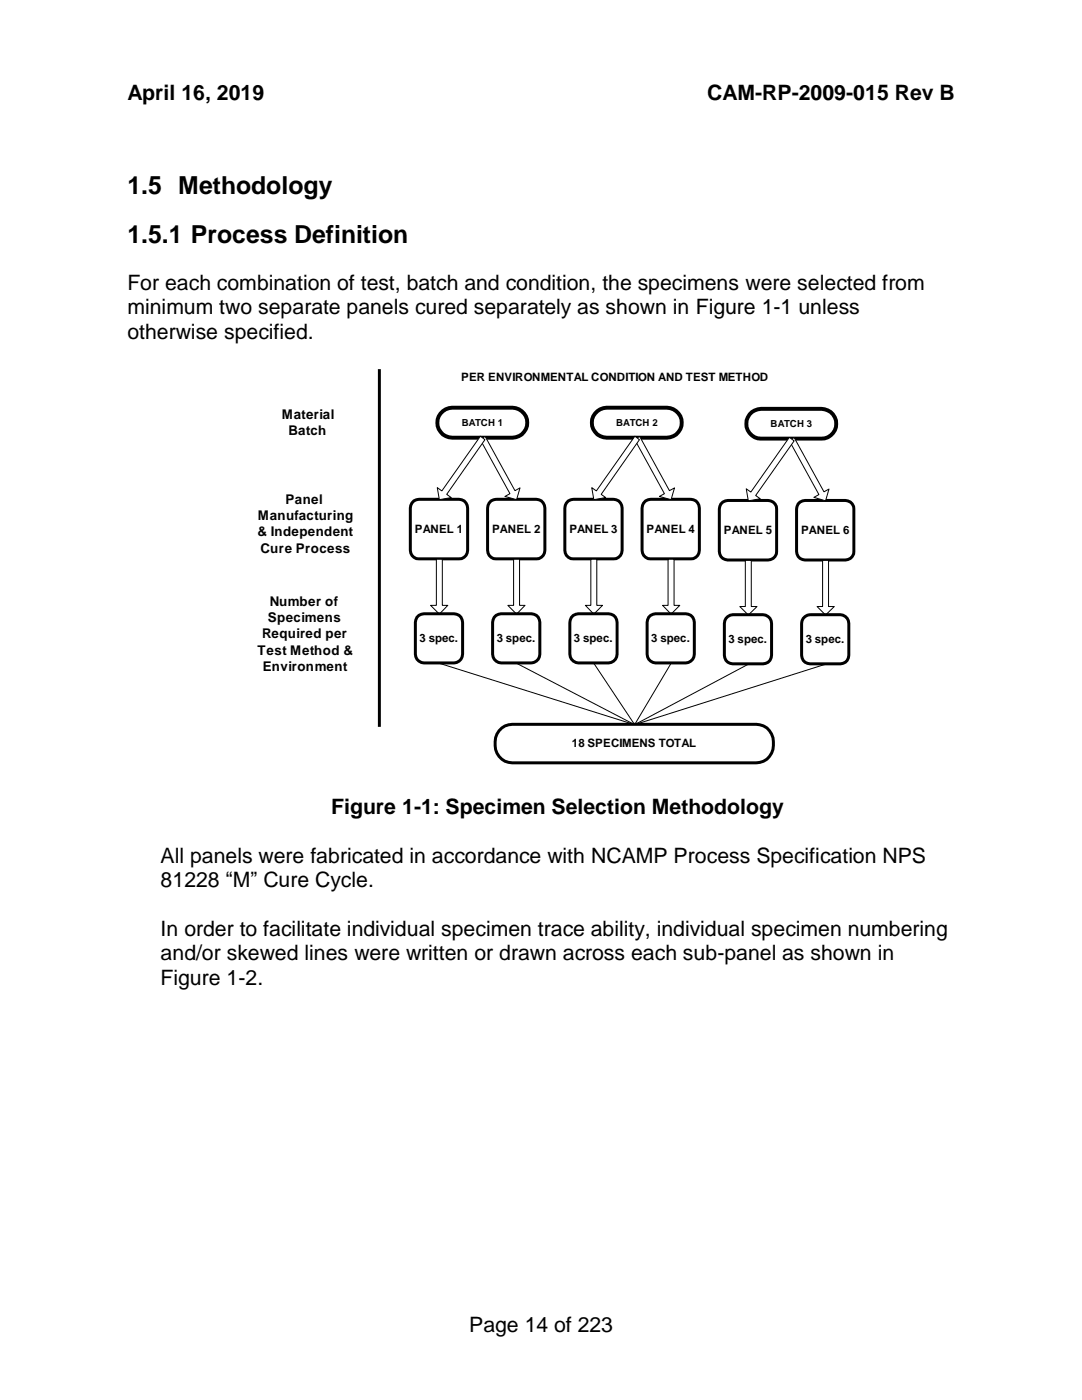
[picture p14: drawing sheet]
<svg xmlns="http://www.w3.org/2000/svg" width="216mm" height="279mm" viewBox="0 0 216 279" stroke-linecap="round" stroke-linejoin="round" font-family="sans-serif">
<defs><g id="words">
<g font-size="5">
<text x="25.4" y="38.7">1.5 Methodology</text>
<text x="25.4" y="48.6">1.5.1 Process Definition</text>
</g>
<g font-size="4.2">
<text x="25.4" y="19.9">April 16, 2019</text>
<text x="141.1" y="19.9">CAM-RP-2009-015 Rev B</text>
<text x="25.4" y="57.8">For each combination of test, batch and condition, the specimens were selected from</text>
<text x="25.4" y="62.7">minimum two separate panels cured separately as shown in Figure 1-1 unless</text>
<text x="25.4" y="67.6">otherwise specified.</text>
<text x="66.1" y="162.4">Figure 1-1: Specimen Selection Methodology</text>
<text x="32.1" y="172.2">All panels were fabricated in accordance with NCAMP Process Specification NPS</text>
<text x="32.1" y="177">81228 “M” Cure Cycle.</text>
<text x="32.1" y="186.8">In order to facilitate individual specimen trace ability, individual specimen numbering</text>
<text x="32.1" y="191.6">and/or skewed lines were written or drawn across each sub-panel as shown in</text>
<text x="32.1" y="196.5">Figure 1-2.</text>
<text x="93.6" y="265.8">Page 14 of 223</text>
</g>
<g font-size="2.7">
<text x="56.2" y="83.5">Material</text>
<text x="57.5" y="86.8">Batch</text>
<text x="57" y="100.6">Panel</text>
<text x="51.4" y="107.1">&amp; Independent</text>
<text x="51.4" y="103.8">Manufacturing</text>
<text x="52" y="110.3">Cure Process</text>
<text x="53.5" y="124.2">Specimens</text>
<text x="53.8" y="121">Number of</text>
<text x="51.4" y="130.6">Test Method &amp;</text>
<text x="52.3" y="127.4">Required per</text>
<text x="52.4" y="133.9">Environment</text>
</g>
<g font-size="2.3">
<text x="92" y="76">PER ENVIRONMENTAL CONDITION AND TEST METHOD</text>
<text x="82.8" y="106.3">PANEL 1</text>
<text x="98.2" y="106.3">PANEL 2</text>
<text x="113.6" y="106.3">PANEL 3</text>
<text x="129" y="106.3">PANEL 4</text>
<text x="144.4" y="106.5">PANEL 5</text>
<text x="159.9" y="106.5">PANEL 6</text>
<text x="83.7" y="128.1">3 spec.</text>
<text x="99.1" y="128.1">3 spec.</text>
<text x="114.5" y="128.1">3 spec.</text>
<text x="129.9" y="128.1">3 spec.</text>
<text x="145.4" y="128.3">3 spec.</text>
<text x="160.8" y="128.3">3 spec.</text>
<text x="114.1" y="149.1">18 SPECIMENS TOTAL</text>
</g>
<g font-size="1.9">
<text x="92.1" y="85">BATCH 1</text>
<text x="122.9" y="85">BATCH 2</text>
<text x="153.8" y="85.1">BATCH 3</text>
</g>
</g></defs>
<path d="M75.7 73.7v71.4" fill="none" stroke="#000" stroke-width=".6"/>
<g fill="#fff" stroke="#000" stroke-width=".78" stroke-linecap="butt">
<path d="M119.2 82.1l.5-.4 1.3-.3h12.1a2.99 2.99 0 0 1 2.9 3 2.99 2.99 0 0 1-2.9 3h-12.1a2.97 2.97 0 0 1-2.8-2.1 2.97 2.97 0 0 1 1-3.2z" fill-rule="evenodd"/>
<path d="M150 82.2l1.2-.5 .7-.1h12a2.97 2.97 0 0 1 3 3 2.97 2.97 0 0 1-3 2.9h-12a2.97 2.97 0 0 1-2.8-2 2.97 2.97 0 0 1 .9-3.3z" fill-rule="evenodd"/>
<path d="M88.4 82.1l.5-.4 1.3-.3h12.1a2.99 2.99 0 0 1 2.9 3 2.99 2.99 0 0 1-2.9 3h-12.1a2.98 2.98 0 0 1-2.8-2.1 2.98 2.98 0 0 1 1-3.2z" fill-rule="evenodd"/>
</g>
<g fill="#fff" stroke="#000" stroke-width=".6">
<path d="M128.8 100l1-.4h8.1a1.68 1.68 0 0 1 1.7 1.8v8.4a1.68 1.68 0 0 1-1.7 1.7h-8.1a1.68 1.68 0 0 1-1.7-1.7v-8.4l.1-.6z" fill-rule="evenodd"/>
<path d="M129.8 122.8l1-.3h6.1a1.67 1.67 0 0 1 1.6 1.7v6.4a1.75 1.75 0 0 1-1.6 1.7h-6.1a1.76 1.76 0 0 1-1.7-1.7v-6.4l.3-1z" fill-rule="evenodd"/>
<path d="M113.4 100l1-.4h8a1.68 1.68 0 0 1 1.7 1.8v8.4a1.68 1.68 0 0 1-1.7 1.7h-8a1.67 1.67 0 0 1-1.7-1.7v-8.4l.1-.6z" fill-rule="evenodd"/>
<path d="M114.4 122.8l1-.3h6a1.67 1.67 0 0 1 1.7 1.7v6.4a1.75 1.75 0 0 1-1.7 1.7h-6a1.77 1.77 0 0 1-1.7-1.7v-6.4l.3-1z" fill-rule="evenodd"/>
<path d="M159.6 100.2l1-.3h8.1a1.67 1.67 0 0 1 1.7 1.7v8.5a1.68 1.68 0 0 1-1.7 1.7h-8.1a1.67 1.67 0 0 1-1.7-1.7v-8.5l.4-1z" fill-rule="evenodd"/>
<path d="M160.3 123.4l.8-.6 .5-.1h6.1a1.77 1.77 0 0 1 1.7 1.7v6.4a1.68 1.68 0 0 1-1.7 1.7h-6.1a1.67 1.67 0 0 1-1.6-1.7v-6.4z" fill-rule="evenodd"/>
<path d="M143.8 100.6l.4-.4 1-.3h8.1a1.68 1.68 0 0 1 1.7 1.7v8.5a1.68 1.68 0 0 1-1.7 1.7h-8.1a1.67 1.67 0 0 1-1.7-1.7v-8.5z" fill-rule="evenodd"/>
<path d="M144.9 123.4l.8-.6 .5-.1h6.1a1.77 1.77 0 0 1 1.7 1.7v6.4a1.68 1.68 0 0 1-1.7 1.7h-6.1a1.67 1.67 0 0 1-1.7-1.7v-6.4z" fill-rule="evenodd"/>
<path d="M98 100l1-.4h8a1.68 1.68 0 0 1 1.7 1.8v8.4a1.68 1.68 0 0 1-1.7 1.7h-8a1.67 1.67 0 0 1-1.7-1.7v-8.4l.1-.6z" fill-rule="evenodd"/>
<path d="M99 122.8l1-.3h6a1.67 1.67 0 0 1 1.7 1.7v6.4a1.75 1.75 0 0 1-1.7 1.7h-6a1.77 1.77 0 0 1-1.7-1.7v-6.4l.3-1z" fill-rule="evenodd"/>
<path d="M82.6 100l1-.4h8a1.68 1.68 0 0 1 1.7 1.8v8.4a1.68 1.68 0 0 1-1.7 1.7h-8a1.68 1.68 0 0 1-1.7-1.7v-8.4l.1-.6z" fill-rule="evenodd"/>
<path d="M83.6 122.8l1-.3h6a1.67 1.67 0 0 1 1.7 1.7v6.4a1.75 1.75 0 0 1-1.7 1.7h-6a1.77 1.77 0 0 1-1.7-1.7v-6.4l.3-1z" fill-rule="evenodd"/>
<path d="M100.1 145.3l.7-.4 1.4-.3h48.7a3.6 3.6 0 0 1 3.4 4.2 3.5 3.5 0 0 1-3.4 3.4h-48.7a3.6 3.6 0 0 1-3.4-4.2 3.5 3.5 0 0 1 1.3-2.7z" fill-rule="evenodd"/>
</g>
<g fill="#fff" stroke="#000" stroke-width=".2">
<path d="M126.6 87.7l1-.6 6 10.8 1-.5-.7 2.3-2.3-.6 1-.6z" fill-rule="evenodd"/>
<path d="M133.3 111.6h1.2v9.2h1.1l-1.7 1.8-1.7-1.8h1.1z" fill-rule="evenodd"/>
<path d="M126.7 87.1l.9 .6-7.6 11 .9 .6-2.4 .4-.4-2.4 .9 .7z" fill-rule="evenodd"/>
<path d="M117.9 111.6h1.2v9.2h1.1l-1.7 1.8-1.7-1.8h1.1z" fill-rule="evenodd"/>
<path d="M157.5 87.9l1-.6 5.9 10.9 1-.6-.7 2.4-2.3-.7 1-.6z" fill-rule="evenodd"/>
<path d="M164.1 111.8h1.2v9.2h1.2l-1.8 1.7-1.7-1.7h1.1z" fill-rule="evenodd"/>
<path d="M157.5 87.3l1 .7-7.7 10.9 .9 .6-2.4 .5-.4-2.4 .9 .6z" fill-rule="evenodd"/>
<path d="M148.7 111.8h1.2v9.2h1.2l-1.8 1.7-1.7-1.7h1.1z" fill-rule="evenodd"/>
<path d="M95.8 87.7l1-.6 6 10.8 1-.5-.7 2.3-2.4-.6 1.1-.6z" fill-rule="evenodd"/>
<path d="M102.5 111.6h1.2v9.2h1.1l-1.7 1.8-1.8-1.8h1.2z" fill-rule="evenodd"/>
<path d="M95.9 87.1l.9 .6-7.7 11 .9 .6-2.3 .4-.4-2.4 .9 .7z" fill-rule="evenodd"/>
<path d="M87.1 111.6h1.2v9.2h1.1l-1.7 1.8-1.8-1.8h1.2z" fill-rule="evenodd"/>
</g>
<path d="M87.7 132.4l38.9 12.2M103.1 132.4l23.5 12.2M118.5 132.4l8.1 12.2M133.9 132.4l-7.3 12.2M149.3 132.6l-22.7 12M164.7 132.6l-38.1 12" fill="none" stroke="#000" stroke-width=".2"/>
<use href="#words"/>
</svg>
